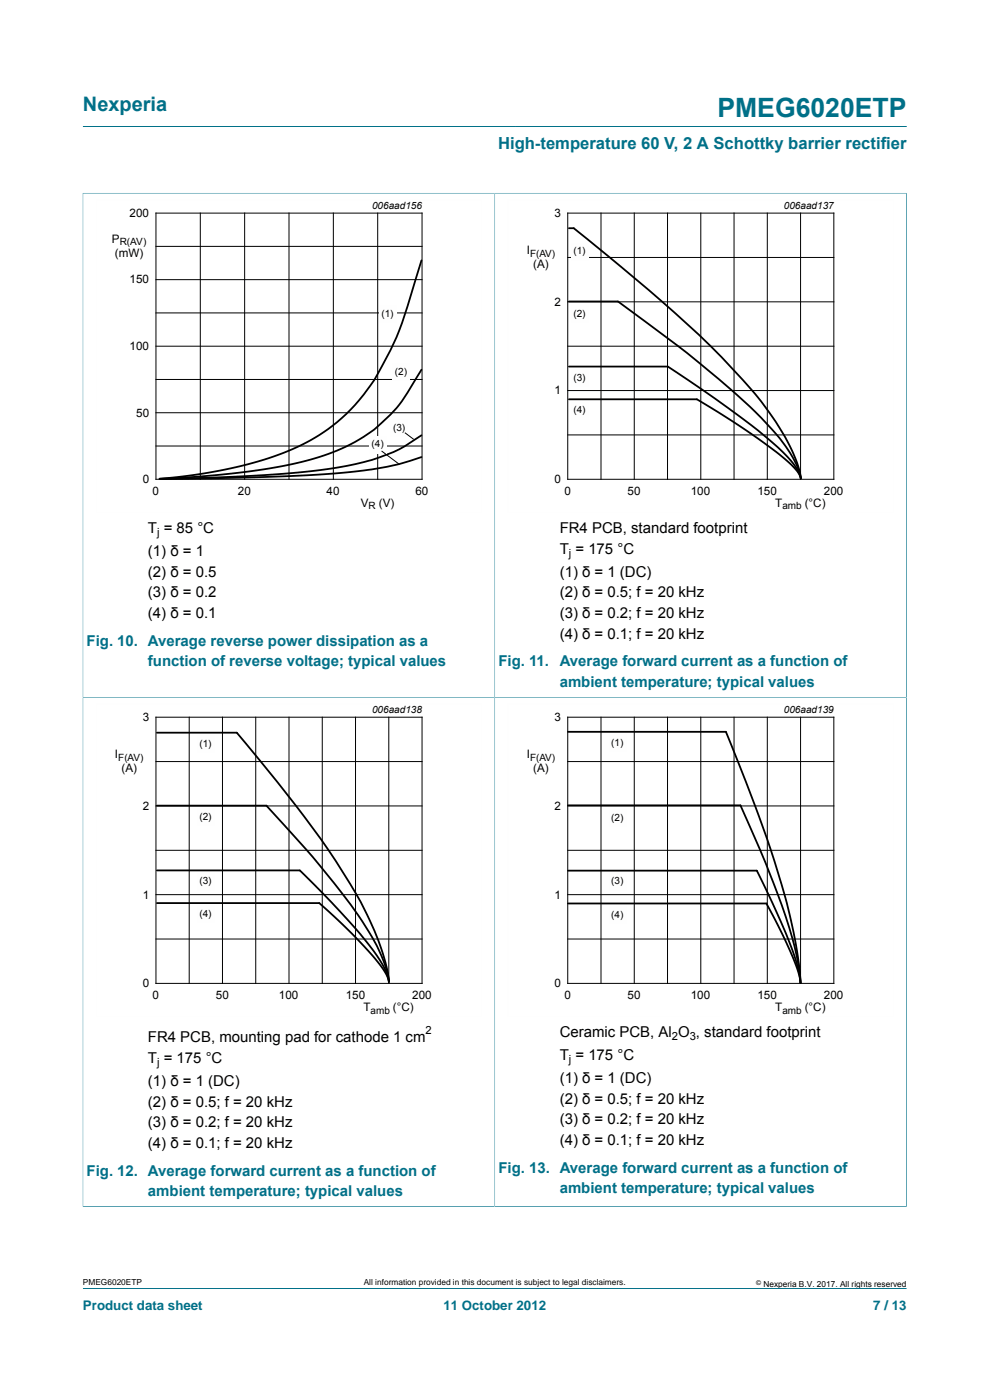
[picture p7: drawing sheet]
<svg xmlns="http://www.w3.org/2000/svg" width="210mm" height="297mm" viewBox="0 0 210 297" stroke-linecap="round" stroke-linejoin="round" font-family="sans-serif">
<defs><g id="words">
<text font-size="5.6" fill="#007088" x="152.2" y="24.8">PMEG6020ETP</text>
<text font-size="4.2" fill="#007088" x="17.6" y="23.6">Nexperia</text>
<text font-size="3.5" fill="#007088" x="105.7" y="31.7">High-temperature 60 V, 2 A Schottky barrier rectifier</text>
<g font-size="3.2">
<text x="31.4" y="113.1">T = 85 °C</text>
<text x="118.7" y="113.1">FR4 PCB, standard footprint</text>
<text x="31.4" y="117.9">(1) δ = 1</text>
<text x="118.7" y="117.5">T = 175 °C</text>
<text x="31.4" y="122.3">(2) δ = 0.5</text>
<text x="118.7" y="122.3">(1) δ = 1 (DC)</text>
<text x="31.4" y="126.7">(3) δ = 0.2</text>
<text x="31.4" y="131.1">(4) δ = 0.1</text>
<text x="118.7" y="126.7">(2) δ = 0.5; f = 20 kHz</text>
<text x="118.7" y="131.1">(3) δ = 0.2; f = 20 kHz</text>
<text x="118.7" y="135.6">(4) δ = 0.1; f = 20 kHz</text>
<text x="31.4" y="221.1">FR4 PCB, mounting pad for cathode 1 cm</text>
<text x="118.7" y="220">Ceramic PCB, Al O , standard footprint</text>
<text x="31.4" y="225.5">T = 175 °C</text>
<text x="118.7" y="224.9">T = 175 °C</text>
<text x="31.4" y="230.3">(1) δ = 1 (DC)</text>
<text x="118.7" y="229.7">(1) δ = 1 (DC)</text>
<text x="31.4" y="234.7">(2) δ = 0.5; f = 20 kHz</text>
<text x="31.4" y="239.2">(3) δ = 0.2; f = 20 kHz</text>
<text x="118.7" y="234.1">(2) δ = 0.5; f = 20 kHz</text>
<text x="118.7" y="238.5">(3) δ = 0.2; f = 20 kHz</text>
<text x="31.4" y="243.6">(4) δ = 0.1; f = 20 kHz</text>
<text x="118.7" y="242.9">(4) δ = 0.1; f = 20 kHz</text>
</g>
<g font-size="3.2" fill="#007088">
<text x="18.4" y="137">Fig. 10. Average reverse power dissipation as a</text>
<text x="31.4" y="141.4">function of reverse voltage; typical values</text>
<text x="105.7" y="141.4">Fig. 11.</text>
<text x="118.7" y="141.4">Average forward current as a function of</text>
<text x="118.7" y="145.8">ambient temperature; typical values</text>
<text x="18.4" y="249.4">Fig. 12. Average forward current as a function of</text>
<text x="105.7" y="248.8">Fig. 13. Average forward current as a function of</text>
<text x="31.4" y="253.8">ambient temperature; typical values</text>
<text x="118.7" y="253.2">ambient temperature; typical values</text>
</g>
<g font-size="2.8" fill="#007088">
<text x="17.6" y="277.9">Product data sheet</text>
<text x="94" y="277.9">11 October 2012</text>
<text x="185.2" y="277.9">7 / 13</text>
</g>
<g font-size="2.5">
<text x="27.5" y="46">200</text>
<text x="117.6" y="46">3</text>
<text x="23.7" y="51.6">P</text>
<text x="111.7" y="54">I</text>
<text x="24.4" y="54.5">(mW)</text>
<text x="113.1" y="56.9">(A)</text>
<text x="27.5" y="60.1">150</text>
<text x="117.6" y="64.9">2</text>
<text x="27.5" y="74.3">100</text>
<text x="117.6" y="83.7">1</text>
<text x="28.9" y="88.4">50</text>
<text x="30.3" y="102.5">0</text>
<text x="32.4" y="105">0</text>
<text x="50.5" y="105">20</text>
<text x="69.3" y="105">40</text>
<text x="76.5" y="107.6">V</text>
<text x="80.4" y="107.6">(V)</text>
<text x="88.1" y="105">60</text>
<text x="117.6" y="102.5">0</text>
<text x="119.7" y="105">0</text>
<text x="133.1" y="105">50</text>
<text x="146.5" y="105">100</text>
<text x="160.7" y="105">150</text>
<text x="164.4" y="107.6">T</text>
<text x="170.7" y="107.6">(°C)</text>
<text x="174.8" y="105">200</text>
<text x="30.3" y="153">3</text>
<text x="117.6" y="153">3</text>
<text x="24.4" y="160.9">I</text>
<text x="111.7" y="160.9">I</text>
<text x="25.8" y="163.8">(A)</text>
<text x="113.1" y="163.8">(A)</text>
<text x="30.3" y="171.8">2</text>
<text x="117.6" y="171.8">2</text>
<text x="30.3" y="190.6">1</text>
<text x="117.6" y="190.6">1</text>
<text x="30.3" y="209.4">0</text>
<text x="117.6" y="209.4">0</text>
<text x="32.4" y="212">0</text>
<text x="45.8" y="212">50</text>
<text x="59.2" y="212">100</text>
<text x="73.3" y="212">150</text>
<text x="77.1" y="214.5">T</text>
<text x="83.4" y="214.5">(°C)</text>
<text x="87.4" y="212">200</text>
<text x="119.7" y="212">0</text>
<text x="133.1" y="212">50</text>
<text x="146.5" y="212">100</text>
<text x="160.7" y="212">150</text>
<text x="164.4" y="214.5">T</text>
<text x="170.7" y="214.5">(°C)</text>
<text x="174.8" y="212">200</text>
</g>
<g font-size="2.4">
<text x="33.3" y="113.7">j</text>
<text x="120.7" y="118.1">j</text>
<text x="90.3" y="219.4">2</text>
<text x="142.5" y="220.6">2</text>
<text x="146.3" y="220.6">3</text>
<text x="33.3" y="226.1">j</text>
<text x="120.7" y="225.5">j</text>
</g>
<g font-size="2.1">
<text x="78.9" y="44.4">006aad156</text>
<text x="166.3" y="44.4">006aad137</text>
<text x="25.4" y="52">R(AV)</text>
<text x="121.6" y="54">(1)</text>
<text x="112.4" y="54.5">F(AV)</text>
<text x="80.9" y="67.2">(1)</text>
<text x="121.6" y="67.2">(2)</text>
<text x="83.8" y="79.5">(2)</text>
<text x="121.6" y="80.8">(3)</text>
<text x="121.6" y="87.6">(4)</text>
<text x="78.8" y="94.9">(4)</text>
<text x="83.4" y="91.4">(3)</text>
<text x="78.2" y="108.1">R</text>
<text x="166" y="108.1">amb</text>
<text x="78.9" y="151.3">006aad138</text>
<text x="166.3" y="151.3">006aad139</text>
<text x="25.1" y="161.4">F(AV)</text>
<text x="42.3" y="158.5">(1)</text>
<text x="112.4" y="161.4">F(AV)</text>
<text x="129.6" y="158.2">(1)</text>
<text x="42.3" y="173.9">(2)</text>
<text x="129.6" y="174.1">(2)</text>
<text x="42.3" y="187.6">(3)</text>
<text x="129.6" y="187.6">(3)</text>
<text x="42.3" y="194.4">(4)</text>
<text x="129.6" y="194.7">(4)</text>
<text x="78.6" y="215">amb</text>
<text x="166" y="215">amb</text>
</g>
<g font-size="1.8">
<text x="17.6" y="272.7">PMEG6020ETP</text>
<text x="77.2" y="272.7">All information provided in this document is subject to legal disclaimers.</text>
<text x="161.9" y="273">Nexperia B.V. 2017. All rights reserved</text>
</g>
<text font-size="1.4" x="160.4" y="272.6">©</text>
</g></defs>
<path d="M17.6 26.8h174.7M17.6 40.9v107h87.3v-106.9h-87.4M17.6 273.3h174.7" fill="none" stroke="#007088" stroke-width=".21"/>
<path d="M102.2 42.4h-81.8v66.3h81.8" fill="none" stroke="#fefefe" stroke-width=".21"/>
<g fill="none" stroke="#000" stroke-width=".21">
<path d="M33.1 45.2h56.4v56.5h-56.4zM33.1 59.3h56.4M33.1 52.3h56.4M42.5 45.2v56.5M51.9 45.2v56.5M61.3 45.2v56.5M70.7 45.2v56.5M80.1 45.2v56.5M33.1 73.4h56.4M33.1 66.4h56.4M33.1 94.6h56.4M33.1 87.6h56.4"/>
<path d="M33.1 80.5h56.4"/>
</g>
<path d="M89.4 55.2l-1.6 5.2a68.8 68.8 0 0 1-9.2 21.3 40.2 40.2 0 0 1-22.7 15.8l-4.9 1.4-5.6 1.2-6.1 .9-5.4 .6 11.1-.7 10.9-1.3 8.7-1.7 3.7-1.1 3-1.2a32.1 32.1 0 0 0 17.1-15.5l1-1.7M89.4 92.3a37.9 37.9 0 0 1-16.2 6.6l-6.8 1-8.3 .8-12 .6-12.2 .3 27.3-.6 9.8-.6 6.7-.7a53.7 53.7 0 0 0 11.7-2.7" fill="none" stroke="#000" stroke-width=".38"/>
<g fill="#fefefe">
<path d="M80.3 64.8h3.8v3.6h-3.8z"/>
<path d="M83.1 77.1h3.9v3.7h-3.9z"/>
<path d="M82.8 89h3.8v3.7h-3.8z"/>
<path d="M78.2 92.6h3.8v3.6h-3.8z"/>
</g>
<g fill="none" stroke="#000" stroke-width=".21">
<path d="M120.4 45.2h56.5v56.5h-56.5zM120.4 54.6h56.5M127.5 45.2v56.5M134.5 45.2v56.5M141.6 45.2v56.5M148.7 45.2v56.5M155.7 45.2v56.5M162.8 45.2v56.5M169.8 45.2v56.5M120.4 64h56.5M120.4 73.4h56.5M80.9 95.7l3.8 2.8"/>
<path d="M85.9 91.8l1.9 1.4M120.4 82.9h56.5M120.4 92.3h56.5"/>
</g>
<path d="M192.3 40.9v107h-87.4v-106.9h87.5" fill="none" stroke="#007088" stroke-width=".21"/>
<path d="M189.6 42.4h-81.9v66.3h81.9" fill="none" stroke="#fefefe" stroke-width=".21"/>
<path d="M120.7 48.4h.2a1.77 1.77 0 0 1 1.8 .8l14.9 12.3a171.9 171.9 0 0 1 24.6 24.7l2.8 4 2.6 4.5 1.6 3.8 .7 3M120.7 64h10.4l3.5 2.6a224.9 224.9 0 0 1 27.5 22.7 30.9 30.9 0 0 1 7 9.7l.8 2.5M120.7 77.8h20a2.69 2.69 0 0 1 2.3 .8l10.7 7.4 8.4 6.4a27 27 0 0 1 7.3 7.7l.5 1.4M120.7 84.7h27.1l9.8 6.2 7.9 5.7a12.7 12.7 0 0 1 4.2 4.3l.2 .6" fill="none" stroke="#000" stroke-width=".38"/>
<g fill="#fefefe">
<path d="M121.1 51.6h3.8v3.7h-3.8z"/>
<path d="M121.1 64.8h3.8v3.6h-3.8z"/>
<path d="M121.1 78.4h3.8v3.7h-3.8z"/>
<path d="M121.1 85.3h3.8v3.6h-3.8z"/>
</g>
<path d="M17.5 256h87.4v-108.1h-87.3v108.1" fill="none" stroke="#007088" stroke-width=".21"/>
<path d="M102.2 149.3h-81.8v66.4h81.8" fill="none" stroke="#fefefe" stroke-width=".21"/>
<g fill="none" stroke="#000" stroke-width=".21">
<path d="M33.1 152.2h56.4v56.4h-56.4zM40.1 152.2v56.4M47.2 152.2v56.4M54.2 152.2v56.4M61.3 152.2v56.4M68.4 152.2v56.4M75.4 152.2v56.4M82.5 152.2v56.4M33.1 161.6h56.4M33.1 171h56.4M33.1 180.4h56.4M33.1 189.8h56.4"/>
<path d="M33.1 199.2h56.4"/>
</g>
<path d="M33.3 155.4h15.7a1.62 1.62 0 0 1 2 .9l9.7 12a152.1 152.1 0 0 1 17.2 25.7l1.6 3.6 1.5 4.1 1 3.6 .5 3M33.3 170.9h23.2l2.7 2.9a170.8 170.8 0 0 1 18.8 23.5 28.8 28.8 0 0 1 4.4 10.1l.1 .9M33.3 184.7h29.5a.95 .95 0 0 1 1.2 .4l7.1 7.2 6 6.6a25.1 25.1 0 0 1 5.1 8.2l.3 1.2M33.3 191.6h34.4l6 5.5 5.3 5.6 2.5 3.3 .7 1.4 .3 .9" fill="none" stroke="#000" stroke-width=".38"/>
<g fill="#fefefe">
<path d="M41.7 156.1h3.8v3.6h-3.8z"/>
<path d="M41.7 171.5h3.8v3.7h-3.8z"/>
<path d="M41.7 185.3h3.8v3.6h-3.8z"/>
<path d="M41.7 192.1h3.8v3.6h-3.8z"/>
</g>
<path d="M192.4 256h-87.5v-108.1h87.4v108.1" fill="none" stroke="#007088" stroke-width=".21"/>
<path d="M189.6 149.3h-81.9v66.4h81.9" fill="none" stroke="#fefefe" stroke-width=".21"/>
<g fill="none" stroke="#000" stroke-width=".21">
<path d="M120.4 152.2h56.5v56.4h-56.5zM127.5 152.2v56.4M134.5 152.2v56.4M141.6 152.2v56.4M148.7 152.2v56.4M155.7 152.2v56.4M162.8 152.2v56.4M169.8 152.2v56.4M120.4 161.6h56.5M120.4 171h56.5M120.4 180.4h56.5M120.4 189.8h56.5"/>
<path d="M120.4 199.2h56.5"/>
</g>
<path d="M120.5 155.3h33.5l5.8 14.6 4.3 12.3a106.2 106.2 0 0 1 5.6 25l.1 1.3M120.5 170.9h36.6l5.1 11.7 4.2 11.1 2.4 8.2 .7 3.5 .3 3.1M120.5 184.7h40l4 8.2 3.1 7.3 1.6 4.9 .6 3.4M120.5 191.7h42.1l3.1 5.9 2.4 5.3 1.3 3.5 .4 2.1" fill="none" stroke="#000" stroke-width=".38"/>
<g fill="#fefefe">
<path d="M129.1 155.9h3.8v3.6h-3.8z"/>
<path d="M129.1 171.7h3.8v3.7h-3.8z"/>
<path d="M129.1 185.3h3.8v3.6h-3.8z"/>
<path d="M129.1 192.3h3.8v3.7h-3.8z"/>
</g>
<use href="#words"/>
</svg>
